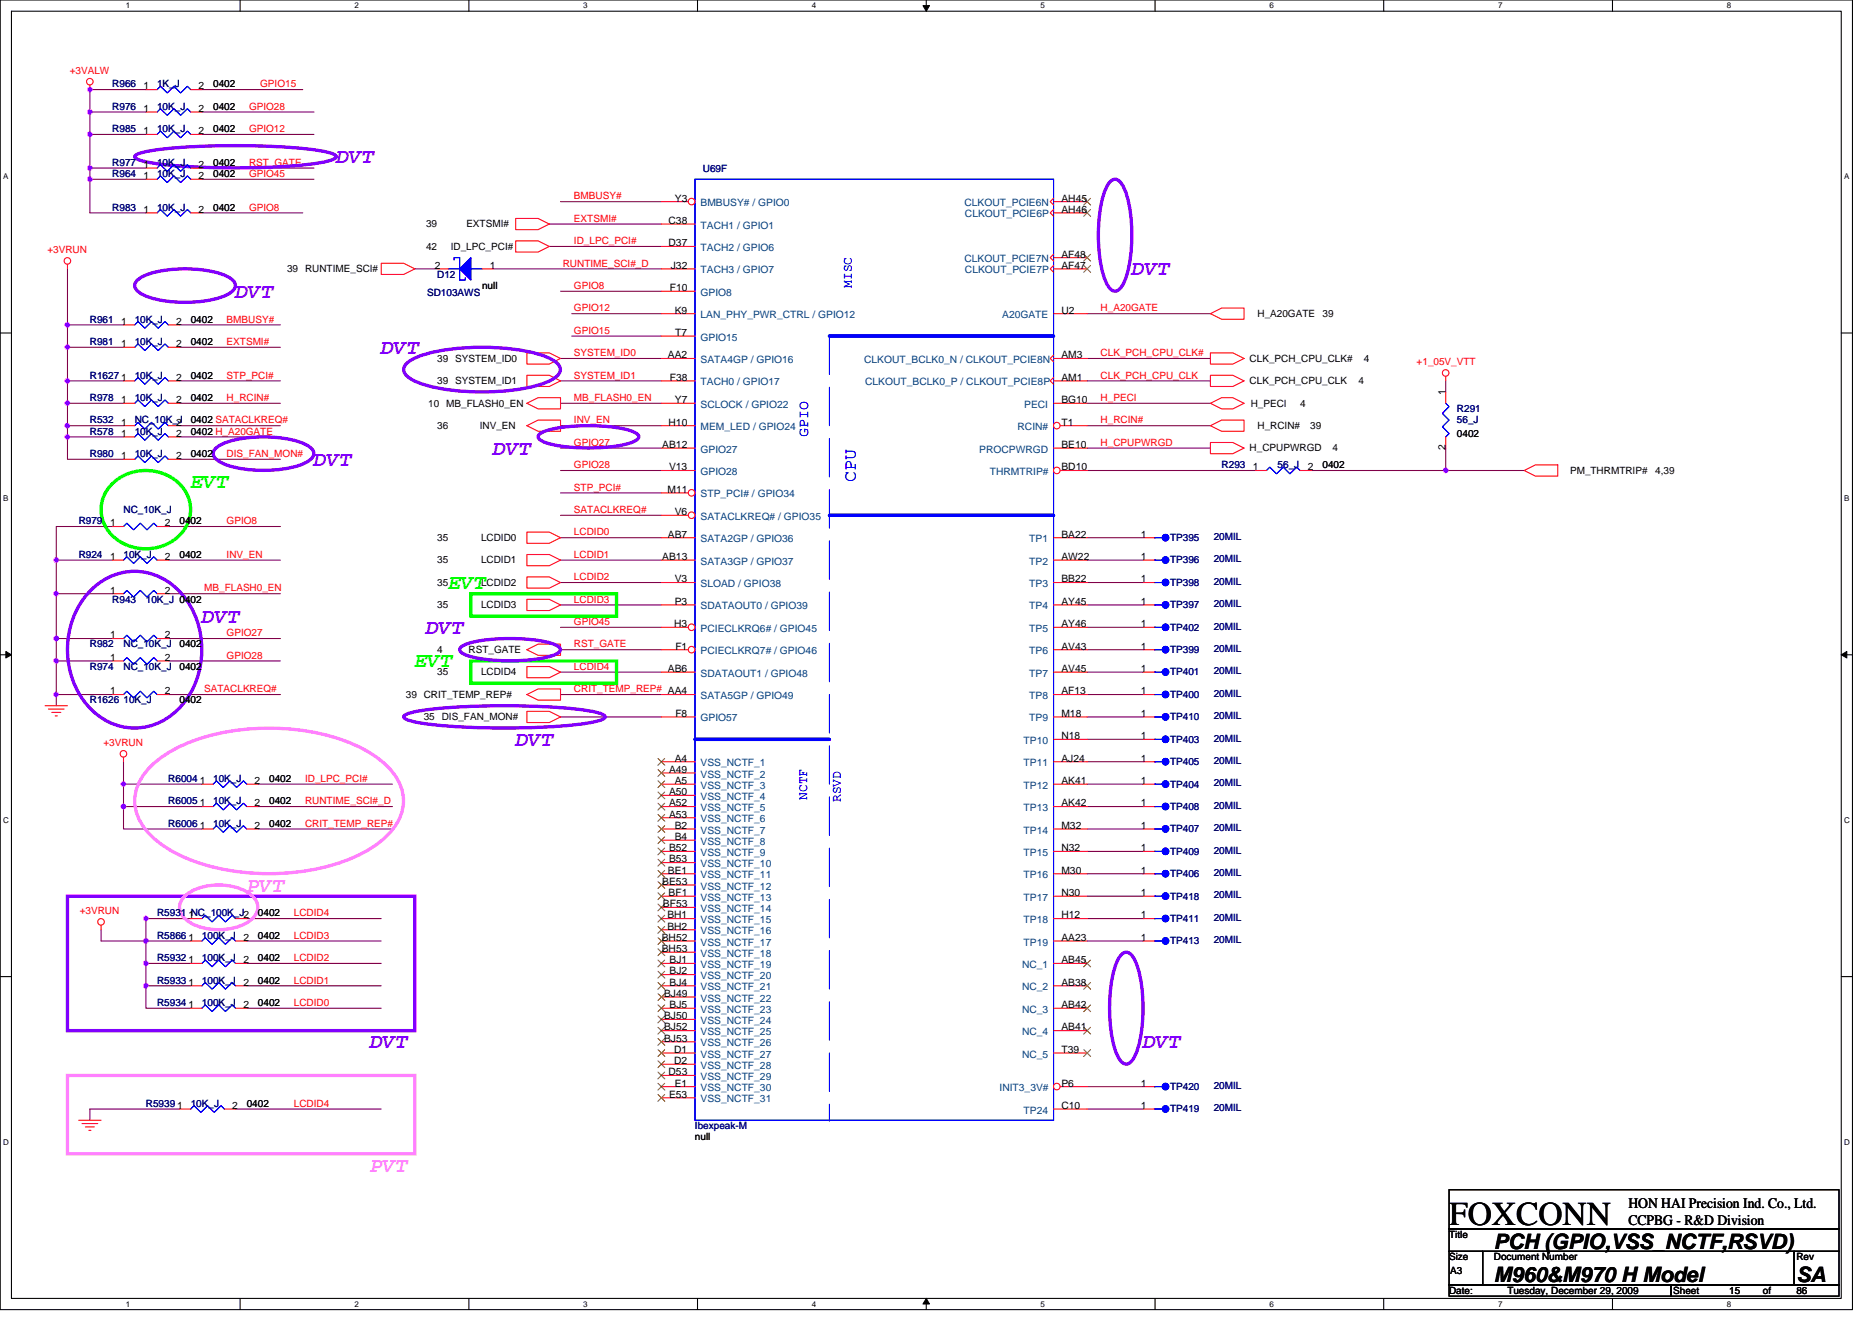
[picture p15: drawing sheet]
<svg xmlns="http://www.w3.org/2000/svg" width="297mm" height="210mm" viewBox="0 0 297 210" stroke-linecap="round" stroke-linejoin="round" font-family="sans-serif">
<defs><g id="words">
<text font-size="5.3" x="229.9" y="194.5">FOXCONN</text>
<g font-size="3.4" fill="#8000ff">
<text x="53.4" y="25.9">DVT</text>
<text x="37.4" y="47.3">DVT</text>
<text x="179.6" y="43.7">DVT</text>
<text x="60.5" y="56.2">DVT</text>
<text x="49.8" y="73.9">DVT</text>
<text x="78.3" y="72.2">DVT</text>
<text x="32" y="98.8">DVT</text>
<text x="67.6" y="100.6">DVT</text>
<text x="81.8" y="118.4">DVT</text>
<text x="58.7" y="166.4">DVT</text>
<text x="181.4" y="166.4">DVT</text>
</g>
<g font-size="3.4" fill="#0f0">
<text x="30.3" y="77.5">EVT</text>
<text x="71.2" y="93.5">EVT</text>
<text x="65.8" y="105.9">EVT</text>
</g>
<g font-size="3.4" fill="#ff80ff">
<text x="39.2" y="141.5">PVT</text>
<text x="58.7" y="185.9">PVT</text>
</g>
<g font-size="3.4">
<text x="237" y="203.5">M960&amp;M970 H Model</text>
<text x="237" y="198.2">PCH (GPIO,VSS_NCTF,RSVD)</text>
<text x="285" y="203.5">SA</text>
</g>
<text font-size="2.8" fill="#00f" x="135.8" y="76.5" transform="rotate(-90 135.8 76.5)">CPU</text>
<text font-size="2.3" fill="#00f" x="128.2" y="69.3" transform="rotate(-90 128.2 69.3)">GPIO</text>
<g font-size="2.3">
<text x="258.4" y="191.8">HON HAI Precision Ind. Co., Ltd.</text>
<text x="258.4" y="194.5">CCPBG - R&amp;D Division</text>
</g>
<g font-size="2.1" fill="#00f">
<text x="135.2" y="45.7" transform="rotate(-90 135.2 45.7)">MISC</text>
<text x="128.1" y="127" transform="rotate(-90 128.1 127)">NCTF</text>
<text x="133.4" y="127.3" transform="rotate(-90 133.4 127.3)">RSVD</text>
</g>
<g font-size="1.6" fill="#f00">
<text x="11.1" y="11.7">+3VALW</text>
<text x="39.5" y="17.4">GPIO28</text>
<text x="41.3" y="13.9">GPIO15</text>
<text x="39.5" y="21">GPIO12</text>
<text x="39.5" y="26.3">RST_GATE</text>
<text x="39.5" y="28.1">GPIO45</text>
<text x="39.5" y="33.4">GPIO8</text>
<text x="91.1" y="31.6">BMBUSY#</text>
<text x="91.1" y="35.2">EXTSMI#</text>
<text x="7.5" y="40.2">+3VRUN</text>
<text x="91.1" y="38.8">ID_LPC_PCI#</text>
<text x="89.3" y="42.3">RUNTIME_SCI#_D</text>
<text x="91.1" y="45.9">GPIO8</text>
<text x="36" y="51.2">BMBUSY#</text>
<text x="91.1" y="53">GPIO15</text>
<text x="91.1" y="49.4">GPIO12</text>
<text x="174.6" y="49.4">H_A20GATE</text>
<text x="36" y="54.8">EXTSMI#</text>
<text x="91.1" y="56.5">SYSTEM_ID0</text>
<text x="174.6" y="56.5">CLK_PCH_CPU_CLK#</text>
<text x="224.8" y="58">+1_05V_VTT</text>
<text x="36" y="63.6">H_RCIN#</text>
<text x="36" y="60.1">STP_PCI#</text>
<text x="91.1" y="63.6">MB_FLASH0_EN</text>
<text x="91.1" y="60.1">SYSTEM_ID1</text>
<text x="174.6" y="60.1">CLK_PCH_CPU_CLK</text>
<text x="174.6" y="63.6">H_PECI</text>
<text x="91.1" y="67.2">INV_EN</text>
<text x="91.1" y="70.8">GPIO27</text>
<text x="174.6" y="67.2">H_RCIN#</text>
<text x="174.6" y="70.8">H_CPUPWRGD</text>
<text x="36" y="72.5">DIS_FAN_MON#</text>
<text x="91.1" y="77.9">STP_PCI#</text>
<text x="91.1" y="74.3">GPIO28</text>
<text x="36" y="83.2">GPIO8</text>
<text x="91.1" y="81.4">SATACLKREQ#</text>
<text x="36" y="88.5">INV_EN</text>
<text x="91.1" y="88.5">LCDID1</text>
<text x="91.1" y="85">LCDID0</text>
<text x="32.4" y="93.9">MB_FLASH0_EN</text>
<text x="91.1" y="92.1">LCDID2</text>
<text x="91.1" y="95.7">LCDID3</text>
<text x="36" y="101">GPIO27</text>
<text x="91.1" y="99.2">GPIO45</text>
<text x="36" y="104.5">GPIO28</text>
<text x="91.1" y="106.3">LCDID4</text>
<text x="91.1" y="102.8">RST_GATE</text>
<text x="32.4" y="109.9">SATACLKREQ#</text>
<text x="91.1" y="109.9">CRIT_TEMP_REP# AA4</text>
<text x="16.4" y="118.4">+3VRUN</text>
<text x="48.4" y="124.1">ID_LPC_PCI#</text>
<text x="48.4" y="127.7">RUNTIME_SCI#_D</text>
<text x="48.4" y="131.2">CRIT_TEMP_REP#</text>
<text x="12.7" y="145.1">+3VRUN</text>
<text x="46.6" y="145.4">LCDID4</text>
<text x="46.6" y="149">LCDID3</text>
<text x="46.6" y="152.5">LCDID2</text>
<text x="46.6" y="156.1">LCDID1</text>
<text x="46.6" y="159.7">LCDID0</text>
<text x="46.6" y="175.7">LCDID4</text>
</g>
<g font-size="1.6" fill="#000080">
<text x="17.8" y="17.4">R976</text>
<text x="17.8" y="13.9">R966</text>
<text x="24.9" y="17.4">10K_J</text>
<text x="24.9" y="13.9">1K_J</text>
<text x="17.8" y="21">R985</text>
<text x="24.9" y="21">10K_J</text>
<text x="17.8" y="26.3">R977</text>
<text x="17.8" y="28.1">R964</text>
<text x="24.9" y="26.3">10K_J</text>
<text x="24.9" y="28.1">10K_J</text>
<text x="111.5" y="27.4">U69F</text>
<text x="17.8" y="33.4">R983</text>
<text x="24.9" y="33.4">10K_J</text>
<text x="67.8" y="46.9">SD103AWS</text>
<text x="69.4" y="44.1">D12</text>
<text x="14.3" y="51.2">R961</text>
<text x="21.4" y="51.2">10K_J</text>
<text x="14.3" y="54.8">R981</text>
<text x="21.4" y="54.8">10K_J</text>
<text x="14.3" y="63.6">R978</text>
<text x="14.3" y="60.1">R1627</text>
<text x="21.4" y="60.1">10K_J</text>
<text x="21.4" y="63.6">10K_J</text>
<text x="231.2" y="65.4">R291</text>
<text x="14.3" y="67.2">R532</text>
<text x="14.3" y="69">R578</text>
<text x="21.4" y="67.2">NC_10K_J</text>
<text x="21.4" y="69">10K_J</text>
<text x="231.2" y="67.2">56_J</text>
<text x="14.3" y="72.5">R980</text>
<text x="21.4" y="72.5">10K_J</text>
<text x="193.8" y="74.3">R293</text>
<text x="202.7" y="74.3">56_J</text>
<text x="12.5" y="83.2">R979</text>
<text x="19.6" y="81.4">NC_10K_J</text>
<text x="12.5" y="88.5">R924</text>
<text x="19.6" y="88.5">10K_J</text>
<text x="185.7" y="89.4">TP396</text>
<text x="185.7" y="85.9">TP395</text>
<text x="192.6" y="89.3">20MIL</text>
<text x="192.6" y="85.7">20MIL</text>
<text x="17.8" y="95.7">R943</text>
<text x="23.2" y="95.7">10K_J 0402</text>
<text x="185.7" y="93">TP398</text>
<text x="192.6" y="92.8">20MIL</text>
<text x="185.7" y="96.5">TP397</text>
<text x="185.7" y="100.1">TP402</text>
<text x="192.6" y="96.4">20MIL</text>
<text x="192.6" y="99.9">20MIL</text>
<text x="14.3" y="102.8">R982</text>
<text x="14.3" y="106.3">R974</text>
<text x="19.6" y="102.8">NC_10K_J</text>
<text x="19.6" y="106.3">NC_10K_J</text>
<text x="185.7" y="103.7">TP399</text>
<text x="185.7" y="107.2">TP401</text>
<text x="192.6" y="103.5">20MIL</text>
<text x="192.6" y="107">20MIL</text>
<text x="14.3" y="111.7">R1626 10K_J</text>
<text x="185.7" y="110.8">TP400</text>
<text x="192.6" y="110.6">20MIL</text>
<text x="185.7" y="117.9">TP403</text>
<text x="185.7" y="114.3">TP410</text>
<text x="192.6" y="117.7">20MIL</text>
<text x="192.6" y="114.2">20MIL</text>
<text x="26.7" y="124.1">R6004</text>
<text x="33.8" y="124.1">10K_J</text>
<text x="185.7" y="125">TP404</text>
<text x="185.7" y="121.4">TP405</text>
<text x="192.6" y="124.8">20MIL</text>
<text x="192.6" y="121.3">20MIL</text>
<text x="26.7" y="127.7">R6005</text>
<text x="26.7" y="131.2">R6006</text>
<text x="33.8" y="127.7">10K_J</text>
<text x="33.8" y="131.2">10K_J</text>
<text x="185.7" y="128.5">TP408</text>
<text x="192.6" y="131.9">20MIL</text>
<text x="192.6" y="128.4">20MIL</text>
<text x="185.7" y="132.1">TP407</text>
<text x="185.7" y="135.7">TP409</text>
<text x="192.6" y="135.5">20MIL</text>
<text x="185.7" y="139.2">TP406</text>
<text x="185.7" y="142.8">TP418</text>
<text x="192.6" y="139">20MIL</text>
<text x="192.6" y="142.6">20MIL</text>
<text x="24.9" y="149">R5866</text>
<text x="24.9" y="145.4">R5931 NC_100K_J2</text>
<text x="32" y="149">100K_J</text>
<text x="185.7" y="146.3">TP411</text>
<text x="185.7" y="149.9">TP413</text>
<text x="192.6" y="146.2">20MIL</text>
<text x="192.6" y="149.7">20MIL</text>
<text x="24.9" y="152.5">R5932</text>
<text x="32" y="152.5">100K_J</text>
<text x="24.9" y="156.1">R5933</text>
<text x="24.9" y="159.7">R5934</text>
<text x="32" y="156.1">100K_J</text>
<text x="32" y="159.7">100K_J</text>
<text x="185.7" y="173">TP420</text>
<text x="192.6" y="172.8">20MIL</text>
<text x="23.2" y="175.7">R5939</text>
<text x="30.3" y="175.7">10K_J</text>
<text x="110.3" y="179.2">Ibexpeak-M</text>
<text x="185.7" y="176.6">TP419</text>
<text x="192.6" y="176.4">20MIL</text>
</g>
<g font-size="1.6">
<text x="22.8" y="17.8">1</text>
<text x="22.8" y="14.2">1</text>
<text x="31.5" y="17.8">2</text>
<text x="31.5" y="14.2">2</text>
<text x="33.8" y="17.4">0402</text>
<text x="33.8" y="13.9">0402</text>
<text x="22.8" y="21.3">1</text>
<text x="31.5" y="21.3">2</text>
<text x="33.8" y="21">0402</text>
<text x="22.8" y="26.6">1</text>
<text x="22.8" y="28.4">1</text>
<text x="31.5" y="26.6">2</text>
<text x="31.5" y="28.4">2</text>
<text x="33.8" y="26.3">0402</text>
<text x="33.8" y="28.1">0402</text>
<text x="22.8" y="33.8">1</text>
<text x="31.5" y="33.8">2</text>
<text x="33.8" y="33.4">0402</text>
<text x="106.1" y="35.5">C38</text>
<text x="107.1" y="32">Y3</text>
<text x="168.4" y="32">AH45</text>
<text x="168.4" y="33.8">AH46</text>
<text x="67.6" y="39.6">42</text>
<text x="67.6" y="36.1">39</text>
<text x="71.5" y="39.6">ID_LPC_PCI#</text>
<text x="74" y="36.1">EXTSMI#</text>
<text x="106.1" y="39.1">D37</text>
<text x="168.4" y="40.9">AF48</text>
<text x="45.5" y="43.2">39 RUNTIME_SCI#</text>
<text x="69" y="42.7">2</text>
<text x="76.5" y="45.9">null</text>
<text x="77.7" y="42.7">1</text>
<text x="106.3" y="46.2">F10</text>
<text x="106.4" y="42.7">J32</text>
<text x="168.4" y="42.7">AF47</text>
<text x="19.2" y="51.5">1</text>
<text x="28" y="51.5">2</text>
<text x="30.3" y="51.2">0402</text>
<text x="107.1" y="49.8">K9</text>
<text x="107.1" y="53.3">T7</text>
<text x="168.4" y="49.8">U2</text>
<text x="199.5" y="50.3">H_A20GATE</text>
<text x="209.8" y="50.3">39</text>
<text x="19.2" y="55.1">1</text>
<text x="28" y="55.1">2</text>
<text x="30.3" y="54.8">0402</text>
<text x="69.4" y="57.4">39 SYSTEM_ID0</text>
<text x="106" y="56.9">AA2</text>
<text x="168.4" y="56.9">AM3</text>
<text x="198.3" y="57.4">CLK_PCH_CPU_CLK#</text>
<text x="216.4" y="57.4">4</text>
<text x="19.2" y="64">1</text>
<text x="19.2" y="60.4">1</text>
<text x="28" y="64">2</text>
<text x="28" y="60.4">2</text>
<text x="30.3" y="63.6">0402</text>
<text x="30.3" y="60.1">0402</text>
<text x="68" y="64.5">10 MB_FLASH0_EN</text>
<text x="69.4" y="61">39 SYSTEM_ID1</text>
<text x="106.3" y="60.4">F38</text>
<text x="107.1" y="64">Y7</text>
<text x="168.4" y="64">BG10</text>
<text x="168.4" y="60.4">AM1</text>
<text x="198.3" y="61">CLK_PCH_CPU_CLK</text>
<text x="198.5" y="64.5">H_PECI</text>
<text x="206.3" y="64.5">4</text>
<text x="215.5" y="61">4</text>
<text x="229.4" y="62.8" transform="rotate(-90 229.4 62.8)">1</text>
<text x="19.2" y="67.5">1</text>
<text x="19.2" y="69.3">1</text>
<text x="28" y="67.5">2</text>
<text x="28" y="69.3">2</text>
<text x="30.3" y="67.2">0402 SATACLKREQ#</text>
<text x="30.3" y="69">0402 H_A20GATE</text>
<text x="69.4" y="68.1">36</text>
<text x="76.1" y="68.1">INV_EN</text>
<text x="105.1" y="71.1">AB12</text>
<text x="106.1" y="67.5">H10</text>
<text x="168.4" y="67.5">T1</text>
<text x="168.4" y="71.1">BE10</text>
<text x="198.3" y="71.6">H_CPUPWRGD</text>
<text x="199.5" y="68.1">H_RCIN#</text>
<text x="207.9" y="68.1">39</text>
<text x="211.5" y="71.6">4</text>
<text x="229.4" y="71.5" transform="rotate(-90 229.4 71.5)">2</text>
<text x="231.2" y="69.3">0402</text>
<text x="19.2" y="72.9">1</text>
<text x="28" y="72.9">2</text>
<text x="30.3" y="72.5">0402</text>
<text x="106.2" y="74.7">V13</text>
<text x="168.4" y="74.7">BD10</text>
<text x="198.8" y="74.7">1</text>
<text x="207.5" y="74.7">2</text>
<text x="209.8" y="74.3">0402</text>
<text x="249.1" y="75.2">PM_THRMTRIP#</text>
<text x="262.7" y="75.2">4,39</text>
<text x="17.5" y="83.5">1</text>
<text x="26.2" y="83.5">2</text>
<text x="28.5" y="83.2">0402</text>
<text x="105.9" y="78.2">M11</text>
<text x="107.1" y="81.8">V6</text>
<text x="17.5" y="88.9">1</text>
<text x="26.2" y="88.9">2</text>
<text x="28.5" y="88.5">0402</text>
<text x="69.4" y="89.4">35</text>
<text x="69.4" y="85.9">35</text>
<text x="76.3" y="89.4">LCDID1</text>
<text x="76.3" y="85.9">LCDID0</text>
<text x="105.1" y="88.9">AB13</text>
<text x="106" y="85.3">AB7</text>
<text x="168.4" y="85.3">BA22</text>
<text x="168.4" y="88.9">AW22</text>
<text x="181" y="88.9">1</text>
<text x="181" y="85.3">1</text>
<text x="17.5" y="94.2">1</text>
<text x="26.2" y="94.2">2</text>
<text x="69.4" y="93">35</text>
<text x="76.3" y="93">LCDID2</text>
<text x="107.1" y="92.4">V3</text>
<text x="107.1" y="96">P3</text>
<text x="168.4" y="96">AY45</text>
<text x="168.4" y="92.4">BB22</text>
<text x="181" y="92.4">1</text>
<text x="181" y="96">1</text>
<text x="17.5" y="101.3">1</text>
<text x="26.2" y="101.3">2</text>
<text x="69.4" y="96.5">35</text>
<text x="76.3" y="96.5">LCDID3</text>
<text x="107" y="99.5">H3</text>
<text x="168.4" y="99.5">AY46</text>
<text x="181" y="99.5">1</text>
<text x="17.5" y="104.9">1</text>
<text x="26.2" y="104.9">2</text>
<text x="28.5" y="102.8">0402</text>
<text x="28.5" y="106.3">0402</text>
<text x="69.4" y="103.7">4</text>
<text x="69.4" y="107.2">35</text>
<text x="74.4" y="103.7">RST_GATE</text>
<text x="76.3" y="107.2">LCDID4</text>
<text x="106" y="106.7">AB6</text>
<text x="107.2" y="103.1">F1</text>
<text x="168.4" y="103.1">AV43</text>
<text x="168.4" y="106.7">AV45</text>
<text x="181" y="103.1">1</text>
<text x="181" y="106.7">1</text>
<text x="17.5" y="110.2">1</text>
<text x="26.2" y="110.2">2</text>
<text x="28.5" y="111.7">0402</text>
<text x="64.4" y="110.8">39 CRIT_TEMP_REP#</text>
<text x="107.2" y="113.8">F8</text>
<text x="168.4" y="113.8">M18</text>
<text x="168.4" y="110.2">AF13</text>
<text x="181" y="110.2">1</text>
<text x="181" y="113.8">1</text>
<text x="67.2" y="114.3">35 DIS_FAN_MON#</text>
<text x="168.4" y="117.3">N18</text>
<text x="181" y="117.3">1</text>
<text x="31.7" y="124.4">1</text>
<text x="40.4" y="124.4">2</text>
<text x="42.7" y="124.1">0402</text>
<text x="106.2" y="122.7">A49</text>
<text x="107.1" y="120.9">A4</text>
<text x="107.1" y="124.4">A5</text>
<text x="168.4" y="120.9">AJ24</text>
<text x="168.4" y="124.4">AK41</text>
<text x="181" y="124.4">1</text>
<text x="181" y="120.9">1</text>
<text x="31.7" y="128">1</text>
<text x="31.7" y="131.6">1</text>
<text x="40.4" y="128">2</text>
<text x="40.4" y="131.6">2</text>
<text x="42.7" y="127.7">0402</text>
<text x="42.7" y="131.2">0402</text>
<text x="106.2" y="126.2">A50</text>
<text x="106.2" y="128">A52</text>
<text x="106.2" y="129.8">A53</text>
<text x="107.1" y="131.6">B2</text>
<text x="168.4" y="128">AK42</text>
<text x="168.4" y="131.6">M32</text>
<text x="181" y="131.6">1</text>
<text x="181" y="128">1</text>
<text x="106.2" y="135.1">B52</text>
<text x="106.2" y="136.9">B53</text>
<text x="107.1" y="133.3">B4</text>
<text x="168.4" y="135.1">N32</text>
<text x="181" y="135.1">1</text>
<text x="105.1" y="140.4">BE53</text>
<text x="105.2" y="144">BF53</text>
<text x="106" y="138.7">BE1</text>
<text x="106.1" y="142.2">BF1</text>
<text x="168.4" y="138.7">M30</text>
<text x="168.4" y="142.2">N30</text>
<text x="181" y="138.7">1</text>
<text x="181" y="142.2">1</text>
<text x="29.9" y="149.3">1</text>
<text x="29.9" y="145.8">1</text>
<text x="38.6" y="149.3">2</text>
<text x="40.9" y="149">0402</text>
<text x="40.9" y="145.4">0402</text>
<text x="105" y="149.3">BH52</text>
<text x="105.9" y="145.8">BH1</text>
<text x="105.9" y="147.6">BH2</text>
<text x="168.4" y="149.3">AA23</text>
<text x="168.4" y="145.8">H12</text>
<text x="181" y="145.8">1</text>
<text x="181" y="149.3">1</text>
<text x="29.9" y="152.9">1</text>
<text x="38.6" y="152.9">2</text>
<text x="40.9" y="152.5">0402</text>
<text x="105" y="151.1">BH53</text>
<text x="106.3" y="152.9">BJ1</text>
<text x="106.3" y="154.7">BJ2</text>
<text x="168.4" y="152.9">AB45</text>
<text x="29.9" y="156.4">1</text>
<text x="29.9" y="160">1</text>
<text x="38.6" y="156.4">2</text>
<text x="38.6" y="160">2</text>
<text x="40.9" y="156.1">0402</text>
<text x="40.9" y="159.7">0402</text>
<text x="105.4" y="158.2">BJ49</text>
<text x="105.4" y="161.8">BJ50</text>
<text x="106.3" y="156.4">BJ4</text>
<text x="106.3" y="160">BJ5</text>
<text x="168.4" y="156.4">AB38</text>
<text x="168.4" y="160">AB42</text>
<text x="105.4" y="163.6">BJ52</text>
<text x="105.4" y="165.3">BJ53</text>
<text x="107" y="167.1">D1</text>
<text x="168.4" y="163.6">AB41</text>
<text x="168.4" y="167.1">T39</text>
<text x="106.1" y="170.7">D53</text>
<text x="107" y="168.9">D2</text>
<text x="107.1" y="172.4">E1</text>
<text x="168.4" y="172.4">P6</text>
<text x="181" y="172.4">1</text>
<text x="28.1" y="176">1</text>
<text x="36.8" y="176">2</text>
<text x="39.2" y="175.7">0402</text>
<text x="106.2" y="174.2">E53</text>
<text x="168.4" y="176">C10</text>
<text x="181" y="176">1</text>
<text x="110.3" y="181">null</text>
<text x="229.9" y="196.5">Title</text>
<text x="229.9" y="200">Size</text>
<text x="230.1" y="202.2">A3</text>
<text x="237" y="200">Document Number</text>
<text x="285" y="200">Rev</text>
<text x="229.9" y="205.4">Date:</text>
<text x="239.2" y="205.4">Tuesday, December 29, 2009</text>
<text x="265.5" y="205.4">Sheet</text>
<text x="274.4" y="205.4">15</text>
<text x="279.7" y="205.4">of</text>
<text x="285" y="205.4">86</text>
</g>
<g font-size="1.6" fill="#004080">
<text x="111.2" y="32.7">BMBUSY# / GPIO0</text>
<text x="153" y="32.7">CLKOUT_PCIE6N</text>
<text x="153.1" y="34.5">CLKOUT_PCIE6P</text>
<text x="111.2" y="39.8">TACH2 / GPIO6</text>
<text x="111.2" y="36.3">TACH1 / GPIO1</text>
<text x="153" y="41.6">CLKOUT_PCIE7N</text>
<text x="111.2" y="43.4">TACH3 / GPIO7</text>
<text x="111.2" y="46.9">GPIO8</text>
<text x="153.1" y="43.4">CLKOUT_PCIE7P</text>
<text x="111.2" y="50.5">LAN_PHY_PWR_CTRL / GPIO12</text>
<text x="159" y="50.5">A20GATE</text>
<text x="111.2" y="54.1">GPIO15</text>
<text x="111.2" y="57.6">SATA4GP / GPIO16</text>
<text x="137.1" y="57.6">CLKOUT_BCLK0_N / CLKOUT_PCIE8N</text>
<text x="111.2" y="61.2">TACH0 / GPIO17</text>
<text x="111.2" y="64.7">SCLOCK / GPIO22</text>
<text x="137.3" y="61.2">CLKOUT_BCLK0_P / CLKOUT_PCIE8P</text>
<text x="162.5" y="64.7">PECI</text>
<text x="111.2" y="71.8">GPIO27</text>
<text x="111.2" y="68.3">MEM_LED / GPIO24</text>
<text x="155.4" y="71.8">PROCPWRGD</text>
<text x="161.5" y="68.3">RCIN#</text>
<text x="111.2" y="75.4">GPIO28</text>
<text x="157.1" y="75.4">THRMTRIP#</text>
<text x="111.2" y="79">STP_PCI# / GPIO34</text>
<text x="111.2" y="82.5">SATACLKREQ# / GPIO35</text>
<text x="111.2" y="89.6">SATA3GP / GPIO37</text>
<text x="111.2" y="86.1">SATA2GP / GPIO36</text>
<text x="163.3" y="86.1">TP1</text>
<text x="163.3" y="89.6">TP2</text>
<text x="111.2" y="93.2">SLOAD / GPIO38</text>
<text x="163.3" y="93.2">TP3</text>
<text x="111.2" y="96.7">SDATAOUT0 / GPIO39</text>
<text x="111.2" y="100.3">PCIECLKRQ6# / GPIO45</text>
<text x="163.3" y="100.3">TP5</text>
<text x="163.3" y="96.7">TP4</text>
<text x="111.2" y="107.4">SDATAOUT1 / GPIO48</text>
<text x="111.2" y="103.8">PCIECLKRQ7# / GPIO46</text>
<text x="163.3" y="103.8">TP6</text>
<text x="163.3" y="107.4">TP7</text>
<text x="111.2" y="111">SATA5GP / GPIO49</text>
<text x="163.3" y="111">TP8</text>
<text x="111.2" y="114.5">GPIO57</text>
<text x="162.4" y="118.1">TP10</text>
<text x="163.3" y="114.5">TP9</text>
<text x="111.2" y="121.6">VSS_NCTF_1</text>
<text x="111.2" y="123.4">VSS_NCTF_2</text>
<text x="111.2" y="125.2">VSS_NCTF_3</text>
<text x="162.4" y="121.6">TP11</text>
<text x="162.4" y="125.2">TP12</text>
<text x="111.2" y="127">VSS_NCTF_4</text>
<text x="111.2" y="128.7">VSS_NCTF_5</text>
<text x="111.2" y="130.5">VSS_NCTF_6</text>
<text x="162.4" y="128.7">TP13</text>
<text x="111.2" y="132.3">VSS_NCTF_7</text>
<text x="111.2" y="134.1">VSS_NCTF_8</text>
<text x="111.2" y="135.8">VSS_NCTF_9</text>
<text x="111.2" y="137.6">VSS_NCTF_10</text>
<text x="162.4" y="132.3">TP14</text>
<text x="162.4" y="135.8">TP15</text>
<text x="111.2" y="139.4">VSS_NCTF_11</text>
<text x="111.2" y="141.2">VSS_NCTF_12</text>
<text x="111.2" y="143">VSS_NCTF_13</text>
<text x="162.4" y="139.4">TP16</text>
<text x="162.4" y="143">TP17</text>
<text x="111.2" y="144.7">VSS_NCTF_14</text>
<text x="111.2" y="146.5">VSS_NCTF_15</text>
<text x="111.2" y="148.3">VSS_NCTF_16</text>
<text x="162.4" y="146.5">TP18</text>
<text x="111.2" y="150.1">VSS_NCTF_17</text>
<text x="111.2" y="151.8">VSS_NCTF_18</text>
<text x="111.2" y="153.6">VSS_NCTF_19</text>
<text x="111.2" y="155.4">VSS_NCTF_20</text>
<text x="162.2" y="153.6">NC_1</text>
<text x="162.4" y="150.1">TP19</text>
<text x="111.2" y="157.2">VSS_NCTF_21</text>
<text x="111.2" y="159">VSS_NCTF_22</text>
<text x="111.2" y="160.7">VSS_NCTF_23</text>
<text x="162.2" y="157.2">NC_2</text>
<text x="162.2" y="160.7">NC_3</text>
<text x="111.2" y="162.5">VSS_NCTF_24</text>
<text x="111.2" y="164.3">VSS_NCTF_25</text>
<text x="111.2" y="166.1">VSS_NCTF_26</text>
<text x="111.2" y="167.9">VSS_NCTF_27</text>
<text x="162.2" y="164.3">NC_4</text>
<text x="162.2" y="167.9">NC_5</text>
<text x="111.2" y="169.6">VSS_NCTF_28</text>
<text x="111.2" y="171.4">VSS_NCTF_29</text>
<text x="111.2" y="173.2">VSS_NCTF_30</text>
<text x="158.6" y="173.2">INIT3_3V#</text>
<text x="111.2" y="175">VSS_NCTF_31</text>
<text x="162.4" y="176.7">TP24</text>
</g>
<g font-size="1.3">
<text x="20" y="1.3">1</text>
<text x="56.2" y="1.3">2</text>
<text x="92.5" y="1.3">3</text>
<text x="128.8" y="1.3">4</text>
<text x="165.1" y="1.3">5</text>
<text x="201.4" y="1.3">6</text>
<text x="237.7" y="1.3">7</text>
<text x="274" y="1.3">8</text>
<text x=".5" y="28.4">A</text>
<text x="292.6" y="28.4">A</text>
<text x=".5" y="79.5">B</text>
<text x="292.6" y="79.5">B</text>
<text x=".5" y="130.6">C</text>
<text x="292.6" y="130.6">C</text>
<text x=".5" y="181.7">D</text>
<text x="292.6" y="181.7">D</text>
<text x="20" y="207.4">1</text>
<text x="56.2" y="207.4">2</text>
<text x="92.5" y="207.4">3</text>
<text x="128.8" y="207.4">4</text>
<text x="165.1" y="207.4">5</text>
<text x="201.4" y="207.4">6</text>
<text x="237.7" y="207.4">7</text>
<text x="274" y="207.4">8</text>
</g>
</g></defs>
<path d="M0 0h293.9v207.9h-293.9zM1.8 1.8h290.4v204.3h-290.4z" fill="none" stroke="#000" stroke-width=".17"/>
<g fill="#fff">
<path d="M20 .2h.7v1.4h-.7z"/>
<path d="M20 206.3h.7v1.4h-.7z"/>
</g>
<path d="M38.1 0v1.8M38.1 206.1v1.8" fill="none" stroke="#000" stroke-width=".17"/>
<g fill="#fff">
<path d="M56.2 .2h.7v1.4h-.7z"/>
<path d="M56.2 206.3h.7v1.4h-.7z"/>
</g>
<path d="M74.4 0v1.8M74.4 206.1v1.8" fill="none" stroke="#000" stroke-width=".17"/>
<g fill="#fff">
<path d="M92.5 .2h.7v1.4h-.7z"/>
<path d="M92.5 206.3h.7v1.4h-.7z"/>
</g>
<path d="M110.7 0v1.8M110.7 206.1v1.8" fill="none" stroke="#000" stroke-width=".17"/>
<g fill="#fff">
<path d="M128.8 .2h.7v1.4h-.7z"/>
<path d="M128.8 206.3h.7v1.4h-.7z"/>
</g>
<path d="M147 0v1.8M147 206.1v1.8" fill="none" stroke="#000" stroke-width=".17"/>
<path d="M146.4 .9h1.1l-.5 .9zM147 206.1l.5 .9h-1.1z" fill="#000" stroke="#000" stroke-width=".16"/>
<g fill="#fff">
<path d="M165.1 .2h.7v1.4h-.7z"/>
<path d="M165.1 206.3h.7v1.4h-.7z"/>
</g>
<path d="M183.3 0v1.8M183.3 206.1v1.8" fill="none" stroke="#000" stroke-width=".17"/>
<g fill="#fff">
<path d="M201.4 .2h.7v1.4h-.7z"/>
<path d="M201.4 206.3h.7v1.4h-.7z"/>
</g>
<path d="M219.6 0v1.8M219.6 206.1v1.8" fill="none" stroke="#000" stroke-width=".17"/>
<g fill="#fff">
<path d="M237.7 .2h.7v1.4h-.7z"/>
<path d="M237.7 206.3h.7v1.4h-.7z"/>
</g>
<path d="M255.9 0v1.8M255.9 206.1v1.8" fill="none" stroke="#000" stroke-width=".17"/>
<g fill="#fff">
<path d="M274 .2h.7v1.4h-.7z"/>
<path d="M274 206.3h.7v1.4h-.7z"/>
<path d="M.5 27.3h.8v1.4h-.8z"/>
<path d="M292.6 27.3h.9v1.4h-.9z"/>
<path d="M.5 78.4h.8v1.4h-.8z"/>
<path d="M292.6 78.4h.9v1.4h-.9z"/>
</g>
<path d="M0 52.9h1.8M292.2 52.9h1.7" fill="none" stroke="#000" stroke-width=".17"/>
<g fill="#fff">
<path d="M.5 129.5h.9v1.4h-.9z"/>
<path d="M292.6 129.5h.9v1.4h-.9z"/>
</g>
<path d="M0 103.9h1.8M292.2 103.9h1.7" fill="none" stroke="#000" stroke-width=".17"/>
<path d="M.9 103.4l.9 .5-.9 .5zM292.2 103.9l.8-.5v1z" fill="#000" stroke="#000" stroke-width=".16"/>
<g fill="#fff">
<path d="M.5 180.5h.9v1.4h-.9z"/>
<path d="M292.6 180.5h.9v1.4h-.9z"/>
</g>
<path d="M0 155h1.8M292.2 155h1.7M229.9 188.8h61.9v6.3h-61.9zM229.9 195.1h61.9v3.5h-61.9zM229.9 198.6h5.4v5.3h-5.4zM235.3 198.6h49.4v5.3h-49.4zM284.7 198.6h7.1v5.3h-7.1zM229.9 203.9h35.2v1.8h-35.2zM265.1 203.9h26.7v1.8h-26.7z" fill="none" stroke="#000" stroke-width=".17"/>
<g fill="none" stroke="#800040" stroke-width=".17">
<path d="M14.3 17.8h8.9M14.3 17.8v3.5M23.2 14.2h-8.9v3.6M32 14.2h16M32 17.8h17.8M14.3 21.3v5.4h8.9M14.3 28.4h8.9M14.3 21.3h8.9M14.3 28.4v5.4h8.9M14.3 26.7v1.7M32 33.8h16M32 26.7h17.8"/>
<path d="M32 28.4h17.8M32 21.3h17.8M87.2 39.1h17.7M87.2 35.6h17.7M88.9 32h16M10.7 51.6h8.9M10.7 55.1v5.4M10.7 51.6v3.5h8.9M10.7 42.7v8.9M28.5 51.6h16M28.5 55.1h16M65.8 42.7h3.6"/>
<path d="M78.3 42.7h26.6M88.9 56.9h16M88.9 46.2h16M90.7 53.3h14.2M90.7 49.8h14.2M172.5 49.8h19.6M172.5 56.9h19.6M10.7 67.6h8.9M10.7 67.6v1.7h8.9M10.7 69.3v3.6h8.9M19.6 64h-8.9v3.6M19.6 60.5h-8.9v3.5"/>
<path d="M28.5 69.3h16M28.5 72.9h16M28.5 64h16M28.5 67.6h16M28.5 60.5h16M88.9 78.2h16M88.9 67.6h16M88.9 74.7h16M88.9 64h16M88.9 71.1h16M88.9 60.5h16M172.5 67.6h19.6"/>
<path d="M172.5 64h19.6M172.5 60.5h19.6M172.5 71.1h19.6M172.5 74.7h26.7M208.1 74.7h21.3M229.4 71.1v3.6M229.4 60.5v1.7M229.4 74.7h12.4M8.9 88.9v5.3M8.9 88.9h8.9M8.9 94.2h8.9M8.9 94.2v7.1"/>
<path d="M17.8 83.6h-8.9v5.3M26.7 88.9h17.8M26.7 94.2h17.8M26.7 83.6h17.8M88.9 88.9h16M88.9 81.8h16M88.9 92.5h16M88.9 96h16M88.9 85.3h16M88.9 99.6h16M172.5 85.3h8.9M172.5 88.9h8.9"/>
<path d="M172.5 96h8.9M172.5 92.5h8.9M172.5 99.6h8.9M8.9 110.2h8.9M8.9 110.2v1.8M8.9 101.3h8.9M8.9 104.9v5.3M8.9 101.3v3.6h8.9M26.7 110.2h17.8M26.7 101.3h17.8M26.7 104.9h17.8M88.9 106.7h16"/>
<path d="M88.9 113.8h16M88.9 110.2h16M88.9 103.1h16M172.5 103.1h8.9M172.5 110.2h8.9M172.5 106.7h8.9M172.5 117.3h8.9M172.5 113.8h8.9M19.6 124.5v3.5h12.4M19.6 128v3.6h12.4M19.6 120.9v3.6M19.6 124.5h12.4"/>
<path d="M40.9 124.5h21.4M40.9 128h21.4M40.9 131.6h21.4M172.5 124.5h8.9M172.5 120.9h8.9M172.5 131.6h8.9M172.5 138.7h8.9M172.5 135.1h8.9M172.5 128h8.9M16 147.6v1.8h7.2M23.2 149.4v3.5M23.2 152.9v3.6"/>
<path d="M23.2 156.5v3.5h7.1M23.2 152.9h7.1M23.2 156.5h7.1M23.2 149.4h7.1M30.3 145.8h-7.1v3.6M39.2 149.4h21.3M39.2 152.9h21.3M39.2 156.5h21.3M39.2 145.8h21.3M172.5 145.8h8.9M172.5 149.4h8.9M172.5 142.2h8.9"/>
<path d="M28.5 176h-14.2v1.8M37.4 176h23.1M39.2 160h21.3M172.5 176h8.9M172.5 172.5h8.9"/>
</g>
<g fill="#f0f" stroke="#f0f" stroke-width=".17">
<circle cx="229.4" cy="74.7" r=".35"/>
<circle cx="8.9" cy="88.9" r=".35"/>
<circle cx="10.7" cy="51.5" r=".35"/>
<circle cx="10.7" cy="60.4" r=".35"/>
<circle cx="10.7" cy="55.1" r=".35"/>
<circle cx="10.7" cy="64" r=".35"/>
<circle cx="10.7" cy="67.6" r=".35"/>
<circle cx="14.3" cy="26.7" r=".35"/>
<circle cx="14.3" cy="28.4" r=".35"/>
<circle cx="10.7" cy="69.3" r=".35"/>
<circle cx="8.9" cy="110.2" r=".35"/>
<circle cx="14.3" cy="17.8" r=".35"/>
<circle cx="8.9" cy="101.3" r=".35"/>
<circle cx="8.9" cy="94.2" r=".35"/>
<circle cx="8.9" cy="104.9" r=".35"/>
<circle cx="14.3" cy="21.3" r=".35"/>
<circle cx="14.3" cy="14.2" r=".35"/>
<circle cx="23.1" cy="152.9" r=".35"/>
<circle cx="23.1" cy="156.5" r=".35"/>
<circle cx="23.1" cy="149.3" r=".35"/>
<circle cx="23.1" cy="145.8" r=".35"/>
<circle cx="19.6" cy="124.4" r=".35"/>
<circle cx="19.6" cy="128" r=".35"/>
</g>
<g fill="none" stroke="#f00" stroke-width=".17">
<path d="M14.3 13.5v.7M81.8 38.2h3.6l1.8 .9-1.8 .9h-3.6zM81.8 34.7h3.6l1.8 .9-1.8 .8h-3.6zM104.9 39.1h5.4M10.7 42v.7M60.5 41.8h3.5l1.8 .9-1.8 .9h-3.5zM83.6 59.6h3.6l1.7 .9-1.7 .8h-3.6zM83.6 56h3.6l1.7 .9-1.7 .9h-3.6zM104.9 49.8h5.4M104.9 42.7h5.4M167.2 49.8h5.3M192.1 49.8l1.7-.9h3.6v1.8h-3.6z"/>
<path d="M192.1 59.6h3.5l1.8 .9-1.8 .8h-3.5zM192.1 56h3.5l1.8 .9-1.8 .9h-3.5zM229.4 59.7v.8M19.6 64h1.8M26.7 64h1.8M83.6 67.6l1.8-.9h3.5v1.8h-3.5zM83.6 64l1.8-.9h3.5v1.8h-3.5zM104.9 74.7h5.4M104.9 64h5.4M104.9 71.1h5.4M104.9 67.6h5.4M104.9 60.5h5.4"/>
<path d="M167.2 71.1h5.3M192.1 67.6l1.7-.9h3.6v1.8h-3.6zM192.1 70.2h3.5l1.8 .9-1.8 .9h-3.5zM192.1 64l1.7-.9h1.8l1.8 .9-1.8 .9h-1.8zM199.2 74.7h1.8M206.3 74.7h1.8M241.8 74.7l1.8-.9h3.6v1.8h-3.6zM17.8 94.2h1.8M24.9 94.2h1.8M83.6 91.6h3.6l1.7 .9-1.7 .8h-3.6zM83.6 95.1h3.6l1.7 .9-1.7 .9h-3.6zM83.6 88h3.6l1.7 .9-1.7 .9h-3.6z"/>
<path d="M83.6 84.5h3.6l1.7 .8-1.7 .9h-3.6zM104.9 88.9h5.4M104.9 92.5h5.4M104.9 96h5.4M7.2 112h3.5M7.7 112.5h2.5M8.2 113.1h1.4M8.8 113.6h.3M83.6 105.8h3.6l1.7 .9-1.7 .9h-3.6zM83.6 112.9h3.6l1.7 .9-1.7 .9h-3.6zM83.6 110.2l1.8-.9h3.5v1.8h-3.5zM83.6 103.1l1.8-.9h3.5v1.8h-3.5z"/>
<path d="M104.9 113.8h5.4M104.9 110.2h5.4M104.9 106.7h5.4M167.2 113.8h5.3M167.2 117.3h5.3M19.6 120.2v.7M104.9 138.7h5.4M104.9 120.9h5.4M104.9 122.7h5.4M104.9 124.5h5.4M104.9 126.2h5.4M104.9 128h5.4"/>
<path d="M104.9 129.8h5.4M104.9 131.6h5.4M104.9 133.3h5.4M104.9 135.1h5.4M104.9 136.9h5.4M167.2 120.9h5.3M167.2 124.5h5.3M181.4 138.7h1.8M16 146.9v.7M104.9 140.5h5.4M104.9 142.2h5.4M104.9 144h5.4"/>
<path d="M104.9 145.8h5.4M104.9 147.6h5.4M104.9 149.4h5.4M104.9 151.1h5.4M104.9 152.9h5.4M104.9 154.7h5.4M104.9 156.5h5.4M104.9 158.2h5.4M12.5 177.8h3.5M13 178.3h2.5M13.5 178.9h1.5M14.1 179.4h.3"/>
<path d="M104.9 160h5.4M104.9 161.8h5.4M104.9 163.6h5.4M104.9 165.4h5.4M104.9 167.1h5.4M104.9 168.9h5.4M104.9 170.7h5.4M104.9 172.5h5.4M104.9 174.2h5.4"/>
<circle cx="14.2" cy="13" r=".52"/>
<circle cx="10.7" cy="41.4" r=".52"/>
<circle cx="229.4" cy="59.2" r=".52"/>
<circle cx="19.6" cy="119.6" r=".52"/>
<circle cx="16" cy="146.3" r=".52"/>
</g>
<path d="M17.8 76.8a7.7 7.7 0 0 1 11.8 1.5 5.8 5.8 0 0 1-2.6 7.8 7.6 7.6 0 0 1-10.3-2.6 5.6 5.6 0 0 1 1.1-6.7zM74.7 94.2h23.1v3.6h-23.1zM74.7 104.9h23.1v3.6h-23.1z" fill="none" stroke="#0f0" stroke-width=".53"/>
<path d="M21.5 24.6a13.8 13.8 0 0 1 5.2-1 118.7 118.7 0 0 1 23.8 .3 6.9 6.9 0 0 1 2.7 .7l.2 .3a2.37 2.37 0 0 1-1.9 .8 108.3 108.3 0 0 1-24.8 .5l-2.5-.3a6.9 6.9 0 0 1-2.7-.8l-.1-.2zM176.1 28.9a1 1 0 0 1 1.7 0 11.1 11.1 0 0 1 1.7 5.6 23.3 23.3 0 0 1-1 10 2.22 2.22 0 0 1-1.6 1.7 2.21 2.21 0 0 1-1.5-1.7 24.3 24.3 0 0 1 0-14.3zM21.8 44.5a9.3 9.3 0 0 1 5-1.7 19.2 19.2 0 0 1 9 1 2.11 2.11 0 0 1 1.6 1.5 2.12 2.12 0 0 1-1.6 1.6 19.5 19.5 0 0 1-12.9 0 2.12 2.12 0 0 1-1.5-1.6l.1-.4zM64.5 57.7a11.4 11.4 0 0 1 5.7-2.1 37 37 0 0 1 16.1 .9 4.4 4.4 0 0 1 2.5 1.7 1.49 1.49 0 0 1-.9 1.8 16.4 16.4 0 0 1-6.6 1.9 35.6 35.6 0 0 1-14.7-1.1 4.3 4.3 0 0 1-2.4-1.7l-.2-.4 .2-.5zM34.2 71.2a9.3 9.3 0 0 1 5.1-1.7 19.2 19.2 0 0 1 9 .9 2.11 2.11 0 0 1 1.5 1.6 2.12 2.12 0 0 1-1.5 1.6 19.5 19.5 0 0 1-12.9 0 2.12 2.12 0 0 1-1.6-1.6l.1-.4zM85.5 69a7.5 7.5 0 0 1 4.2-1.2 26.8 26.8 0 0 1 10.8 .7l.8 .5 .1 .3a1.83 1.83 0 0 1-1.6 1.1 28.8 28.8 0 0 1-12.9 0 1.83 1.83 0 0 1-1.5-1.1zM14.7 93.4a9.6 9.6 0 0 1 14.2 .9 13.8 13.8 0 0 1-.9 18.5 9.5 9.5 0 0 1-14.2-.9 13.9 13.9 0 0 1 .9-18.5zM64.2 113.5a13.8 13.8 0 0 1 5.2-1 118.7 118.7 0 0 1 23.8 .3 6.9 6.9 0 0 1 2.7 .7l.1 .3a2.37 2.37 0 0 1-1.8 .8 108.3 108.3 0 0 1-24.8 .5l-2.5-.3a6.9 6.9 0 0 1-2.7-.8l-.2-.2zM73 102.8a7.5 7.5 0 0 1 4.3-1.3 26.8 26.8 0 0 1 10.7 .8l.8 .5 .1 .3a1.83 1.83 0 0 1-1.5 1 28.8 28.8 0 0 1-12.9 0 1.83 1.83 0 0 1-1.6-1zM10.7 142.2h55.1v21.4h-55.1zM177.9 151.6a1 1 0 0 1 1.6 0 11.1 11.1 0 0 1 1.7 5.6 23.3 23.3 0 0 1-.9 10 2.22 2.22 0 0 1-1.6 1.7 2.21 2.21 0 0 1-1.6-1.7 24.3 24.3 0 0 1 0-14.4z" fill="none" stroke="#8000ff" stroke-width=".53"/>
<path d="M23.7 121.9a21.7 21.7 0 0 1 11.1-5.5 36 36 0 0 1 22.3 2.2 13.5 13.5 0 0 1 6.1 5.3 7 7 0 0 1-1.5 8.4 21.7 21.7 0 0 1-11.2 5.6 35.8 35.8 0 0 1-22.2-2.3 13.6 13.6 0 0 1-6.1-5.3 7 7 0 0 1 1.5-8.4zM29.3 142.2a9 9 0 0 1 8.5-1.3 4.6 4.6 0 0 1 3 2.5 2.54 2.54 0 0 1-1.4 2.9 9.6 9.6 0 0 1-9.5 0 2.47 2.47 0 0 1-.6-4.1zM10.7 170.7h55.1v12.4h-55.1z" fill="none" stroke="#ff80ff" stroke-width=".53"/>
<path d="M110.3 28.4h56.9v149.4h-56.9zM21.4 64l.5-.5 1.1 1 1-1 1.1 1 1.1-1 .5 .5M201 74.7l.5-.6 1.1 1.1 1-1.1 1.1 1.1 1.1-1.1 .5 .6M19.6 94.2l.5-.5 1.1 1.1 1.1-1.1 1 1.1 1.1-1.1 .5 .5M183.3 138.7h-.1h1.2" fill="none" stroke="#00f" stroke-width=".17"/>
<circle cx="184.9" cy="138.7" r=".52" fill="#00f" stroke="#00f" stroke-width=".17"/>
<path d="M131.6 53.3h35.6M131.6 81.8h35.6M110.3 117.3h21.3" fill="none" stroke="#00f" stroke-width=".53"/>
<path d="M131.6 53.3v124.5M131.6 177.8h.1" fill="none" stroke="#fff" stroke-width=".16" stroke-dasharray="6.1 2"/>
<path d="M131.6 53.3v124.5M131.6 177.8h.1" fill="none" stroke="#00f" stroke-width=".16" stroke-dasharray="6.1 2"/>
<g fill="none" stroke="#804000" stroke-width=".16">
<path d="M104.4 120.4l1.1 1.1M104.4 122.2l1.1 1M104.4 123.9l1.1 1.1M104.4 125.7l1.1 1.1M104.4 127.5l1.1 1.1M104.4 129.3l1.1 1M104.4 131l1.1 1.1M104.4 132.8l1.1 1.1M104.4 134.6l1.1 1.1M104.4 136.4l1.1 1.1M104.4 138.2l1.1 1M104.4 139.9l1.1 1.1"/>
<path d="M105.5 120.4l-1.1 1.1M105.5 122.2l-1.1 1M105.5 123.9l-1.1 1.1M105.5 125.7l-1.1 1.1M105.5 127.5l-1.1 1.1M105.5 129.3l-1.1 1M105.5 131l-1.1 1.1M105.5 132.8l-1.1 1.1M105.5 134.6l-1.1 1.1M105.5 136.4l-1.1 1.1M105.5 138.2l-1.1 1M105.5 139.9l-1.1 1.1"/>
<path d="M104.4 141.7l1.1 1.1M104.4 143.5l1.1 1.1M104.4 145.3l1.1 1M104.4 147l1.1 1.1M104.4 148.8l1.1 1.1M104.4 150.6l1.1 1.1M104.4 152.4l1.1 1.1M104.4 154.2l1.1 1M104.4 155.9l1.1 1.1M104.4 157.7l1.1 1.1M104.4 159.5l1.1 1.1M105.5 141.7l-1.1 1.1"/>
<path d="M105.5 143.5l-1.1 1.1M105.5 145.3l-1.1 1M105.5 147l-1.1 1.1M105.5 148.8l-1.1 1.1M105.5 150.6l-1.1 1.1M105.5 152.4l-1.1 1.1M105.5 154.2l-1.1 1M105.5 155.9l-1.1 1.1M105.5 157.7l-1.1 1.1M105.5 159.5l-1.1 1.1M104.4 161.3l1.1 1M104.4 163l1.1 1.1"/>
<path d="M104.4 164.8l1.1 1.1M104.4 166.6l1.1 1.1M104.4 168.4l1.1 1.1M104.4 170.2l1.1 1M104.4 171.9l1.1 1.1M104.4 173.7l1.1 1.1M105.5 161.3l-1.1 1M105.5 163l-1.1 1.1M105.5 164.8l-1.1 1.1M105.5 166.6l-1.1 1.1M105.5 168.4l-1.1 1.1M105.5 170.2l-1.1 1"/>
<path d="M105.5 171.9l-1.1 1.1M105.5 173.7l-1.1 1.1"/>
</g>
<circle cx="167.7" cy="67.6" r=".52" fill="#fff" stroke="#f00" stroke-width=".17"/>
<path d="M167.2 64h5.3M168.2 67.6h4.3" fill="none" stroke="#f00" stroke-width=".17"/>
<circle cx="167.7" cy="74.7" r=".52" fill="#fff" stroke="#f00" stroke-width=".17"/>
<path d="M167.2 31.5l-.6 .5 .6 .5M167.2 33.3l-.6 .5 .6 .5M167.2 32h5.3M167.2 33.8h5.3M104.9 46.2h5.4M168.2 74.7h4.3" fill="none" stroke="#f00" stroke-width=".17"/>
<path d="M172 31.5l1.1 1.1M172 33.3l1.1 1M173 31.5l-1 1.1M173 33.3l-1 1" fill="none" stroke="#804000" stroke-width=".16"/>
<circle cx="109.7" cy="99.6" r=".52" fill="#fff" stroke="#f00" stroke-width=".17"/>
<path d="M167.2 40.4l-.6 .5 .6 .5M167.2 42.1l-.6 .6 .6 .5M167.2 40.9h5.3M167.2 42.7h5.3M104.9 99.6h4.3" fill="none" stroke="#f00" stroke-width=".17"/>
<path d="M172 40.4l1.1 1M172 42.1l1.1 1.1M173 40.4l-1 1M173 42.1l-1 1.1" fill="none" stroke="#804000" stroke-width=".16"/>
<circle cx="109.7" cy="103.1" r=".52" fill="#fff" stroke="#f00" stroke-width=".17"/>
<path d="M167.2 99.6h5.3M167.2 96h5.3M104.9 103.1h4.3M167.2 103.1h5.3M167.2 106.7h5.3" fill="none" stroke="#f00" stroke-width=".17"/>
<circle cx="109.7" cy="32" r=".52" fill="#fff" stroke="#f00" stroke-width=".17"/>
<g fill="none" stroke="#f00" stroke-width=".17">
<path d="M104.9 32h4.3M104.9 35.6h5.4M104.9 53.3h5.4M104.9 85.3h5.4M167.2 92.5h5.3M167.2 85.3h5.3M167.2 88.9h5.3M167.2 138.7h5.3M167.2 128h5.3M167.2 131.6h5.3M167.2 135.1h5.3M167.2 142.2h5.3"/>
<path d="M167.2 152.9h5.3M167.2 156.5h5.3M167.2 160h5.3M167.2 163.6h5.3M167.2 167.1h5.3"/>
</g>
<path d="M172 152.4l1.1 1.1M172 155.9l1.1 1.1M172 159.5l1.1 1.1M173 152.4l-1 1.1M173 155.9l-1 1.1M173 159.5l-1 1.1M172 163l1.1 1.1M172 166.6l1.1 1.1M173 163l-1 1.1M173 166.6l-1 1.1" fill="none" stroke="#804000" stroke-width=".16"/>
<circle cx="167.7" cy="172.5" r=".52" fill="#fff" stroke="#f00" stroke-width=".17"/>
<path d="M168.2 172.5h4.3" fill="none" stroke="#f00" stroke-width=".17"/>
<circle cx="109.7" cy="78.2" r=".52" fill="#fff" stroke="#f00" stroke-width=".17"/>
<path d="M104.9 78.2h4.3" fill="none" stroke="#f00" stroke-width=".17"/>
<circle cx="109.7" cy="81.8" r=".52" fill="#fff" stroke="#f00" stroke-width=".17"/>
<g fill="none" stroke="#f00" stroke-width=".17">
<path d="M23.2 17.8h1.7M23.2 14.2h1.7M30.3 17.8h1.7M30.3 14.2h1.7M23.2 26.7h1.7M23.2 28.4h1.7M23.2 21.3h1.7M23.2 33.8h1.7M30.3 26.7h1.7M30.3 28.4h1.7M30.3 21.3h1.7M30.3 33.8h1.7"/>
<path d="M19.6 51.6h1.8M19.6 55.1h1.8M26.7 51.6h1.8M26.7 55.1h1.8M69.4 42.7h1.8M76.5 42.7h1.8M104.9 56.9h5.4M167.2 56.4l-.6 .5 .6 .5M167.2 59.9l-.6 .6 .6 .5M167.2 56.9h5.3M19.6 60.5h1.8M19.6 67.6h1.8"/>
<path d="M19.6 69.3h1.8M19.6 72.9h1.8M26.7 60.5h1.8M26.7 67.6h1.8M26.7 69.3h1.8M26.7 72.9h1.8M167.2 60.5h5.3M229.4 62.2v1.8M229.4 69.3v1.8M17.8 88.9h1.8M17.8 83.6h1.8M24.9 88.9h1.8"/>
<path d="M24.9 83.6h1.8M104.9 81.8h4.3M181.4 88.9h1.8M181.4 85.3h1.8M181.4 92.5h1.8M181.4 96h1.8M181.4 99.6h1.8M17.8 110.2h1.8M17.8 101.3h1.8M17.8 104.9h1.8M24.9 110.2h1.8M24.9 101.3h1.8"/>
<path d="M24.9 104.9h1.8M167.2 110.2h5.3M181.4 110.2h1.8M181.4 103.1h1.8M181.4 106.7h1.8M181.4 117.3h1.8M181.4 113.8h1.8M32 124.5h1.8M32 128h1.8M32 131.6h1.8M39.2 124.5h1.7M39.2 128h1.7"/>
<path d="M39.2 131.6h1.7M181.4 124.5h1.8M181.4 128h1.8M181.4 131.6h1.8M181.4 135.1h1.8M181.4 120.9h1.8M30.3 149.4h1.7M30.3 145.8h1.7M30.3 152.9h1.7M30.3 156.5h1.7M37.4 149.4h1.8M37.4 145.8h1.8"/>
<path d="M37.4 152.9h1.8M37.4 156.5h1.8M167.2 149.4h5.3M167.2 145.8h5.3M181.4 149.4h1.8M181.4 145.8h1.8M181.4 142.2h1.8M28.5 176h1.8M30.3 160h1.7M35.6 176h1.8M37.4 160h1.8M167.2 176h5.3"/>
<path d="M181.4 176h1.8M181.4 172.5h1.8"/>
</g>
<g fill="none" stroke="#00f" stroke-width=".17">
<path d="M24.9 17.8l.6-.5 1 1 1.1-1 1.1 1 1-1 .6 .5M24.9 14.2l.6-.5 1 1.1 1.1-1.1 1.1 1.1 1-1.1 .6 .5M24.9 26.7l.6-.6 1 1.1 1.1-1.1 1.1 1.1 1-1.1 .6 .6M24.9 28.4l.6-.5 1 1.1 1.1-1.1 1.1 1.1 1-1.1 .6 .5M24.9 21.3l.6-.5 1 1.1 1.1-1.1 1.1 1.1 1-1.1 .6 .5M24.9 33.8l.6-.5 1 1 1.1-1 1.1 1 1-1 .6 .5M21.4 51.6l.5-.6 1.1 1.1 1-1.1 1.1 1.1 1.1-1.1 .5 .6M21.4 55.1l.5-.5 1.1 1 1-1 1.1 1 1.1-1 .5 .5M71.2 42.7h1.7M72 41.3v-.4h.9v3.5h.9v-.3M74.7 42.7h1.8M21.4 67.6l.5-.6 1.1 1.1 1-1.1 1.1 1.1 1.1-1.1 .5 .6"/>
<path d="M21.4 69.3l.5-.5 1.1 1.1 1-1.1 1.1 1.1 1.1-1.1 .5 .5M21.4 72.9l.5-.5 1.1 1 1-1 1.1 1 1.1-1 .5 .5M21.4 60.5l.5-.6 1.1 1.1 1-1.1 1.1 1.1 1.1-1.1 .5 .6M229.4 64l.5 .5-1 1.1 1 1.1-1 1 1 1.1-.5 .5M19.6 88.9l.5-.5 1.1 1 1.1-1 1 1 1.1-1 .5 .5M19.6 83.6l.5-.6 1.1 1.1 1.1-1.1 1 1.1 1.1-1.1 .5 .6M183.3 88.9h-.1h1.2M183.3 85.3h-.1h1.2M183.3 92.5h-.1h1.2M183.3 96h-.1h1.2M183.3 99.6h-.1h1.2M19.6 110.2l.5-.5 1.1 1.1 1.1-1.1 1 1.1 1.1-1.1 .5 .5"/>
<path d="M19.6 101.3l.5-.5 1.1 1.1 1.1-1.1 1 1.1 1.1-1.1 .5 .5M19.6 104.9l.5-.5 1.1 1 1.1-1 1 1 1.1-1 .5 .5M183.3 103.1h-.1h1.2M183.3 110.2h-.1h1.2M183.3 106.7h-.1h1.2M183.3 117.3h-.1h1.2M183.3 113.8h-.1h1.2M33.8 128l.6-.5 1 1 1.1-1 1 1 1.1-1 .6 .5M33.8 124.5l.6-.6 1 1.1 1.1-1.1 1 1.1 1.1-1.1 .6 .6M33.8 131.6l.6-.6 1 1.1 1.1-1.1 1 1.1 1.1-1.1 .6 .6M183.3 124.5h-.1h1.2M183.3 131.6h-.1h1.2"/>
<path d="M183.3 135.1h-.1h1.2M183.3 128h-.1h1.2M183.3 120.9h-.1h1.2M32 149.4l.6-.6 1.1 1.1 1-1.1 1.1 1.1 1-1.1 .6 .6M32 145.8l.6-.5 1.1 1 1-1 1.1 1 1-1 .6 .5M32 152.9l.6-.5 1.1 1 1-1 1.1 1 1-1 .6 .5M32 156.5l.6-.6 1.1 1.1 1-1.1 1.1 1.1 1-1.1 .6 .6M183.3 145.8h-.1h1.2M183.3 142.2h-.1h1.2M183.3 149.4h-.1h1.2M30.3 176l.5-.5 1.1 1.1 1-1.1 1.1 1.1 1.1-1.1 .5 .5M32 160l.6-.5 1.1 1 1-1 1.1 1 1-1 .6 .5"/>
<path d="M183.3 172.5h-.1h1.2M183.3 176h-.1h1.2"/>
</g>
<g fill="#00f" stroke="#00f" stroke-width=".17">
<path d="M72.9 42.7l1.8-1.8v3.5z" fill-rule="evenodd"/>
<path d="M72.9 42.7l1.8-1.8v3.5z" fill-rule="evenodd"/>
<circle cx="184.9" cy="103.1" r=".52"/>
<circle cx="184.9" cy="110.2" r=".52"/>
<circle cx="184.9" cy="124.4" r=".52"/>
<circle cx="184.9" cy="145.8" r=".52"/>
<circle cx="184.9" cy="131.6" r=".52"/>
<circle cx="184.9" cy="106.7" r=".52"/>
<circle cx="184.9" cy="172.5" r=".52"/>
<circle cx="184.9" cy="117.3" r=".52"/>
<circle cx="184.9" cy="135.1" r=".52"/>
<circle cx="184.9" cy="142.2" r=".52"/>
<circle cx="184.9" cy="128" r=".52"/>
<circle cx="184.9" cy="88.9" r=".52"/>
<circle cx="184.9" cy="85.3" r=".52"/>
<circle cx="184.9" cy="176" r=".52"/>
<circle cx="184.9" cy="149.3" r=".52"/>
<circle cx="184.9" cy="92.4" r=".52"/>
<circle cx="184.9" cy="113.8" r=".52"/>
<circle cx="184.9" cy="120.9" r=".52"/>
<circle cx="184.9" cy="96" r=".52"/>
<circle cx="184.9" cy="99.6" r=".52"/>
</g>
<g fill="#f0f" stroke="#f0f" stroke-width=".17">
<circle cx="229.4" cy="74.7" r=".35"/>
<circle cx="8.9" cy="88.9" r=".35"/>
<circle cx="10.7" cy="51.5" r=".35"/>
<circle cx="10.7" cy="60.4" r=".35"/>
<circle cx="10.7" cy="55.1" r=".35"/>
<circle cx="10.7" cy="64" r=".35"/>
<circle cx="10.7" cy="67.6" r=".35"/>
<circle cx="14.3" cy="26.7" r=".35"/>
<circle cx="14.3" cy="28.4" r=".35"/>
<circle cx="10.7" cy="69.3" r=".35"/>
<circle cx="8.9" cy="110.2" r=".35"/>
<circle cx="14.3" cy="17.8" r=".35"/>
<circle cx="8.9" cy="101.3" r=".35"/>
<circle cx="8.9" cy="94.2" r=".35"/>
<circle cx="8.9" cy="104.9" r=".35"/>
<circle cx="14.3" cy="21.3" r=".35"/>
<circle cx="14.3" cy="14.2" r=".35"/>
<circle cx="23.1" cy="152.9" r=".35"/>
<circle cx="23.1" cy="156.5" r=".35"/>
<circle cx="23.1" cy="149.3" r=".35"/>
<circle cx="23.1" cy="145.8" r=".35"/>
<circle cx="19.6" cy="124.4" r=".35"/>
<circle cx="19.6" cy="128" r=".35"/>
</g>
<use href="#words"/>
</svg>
